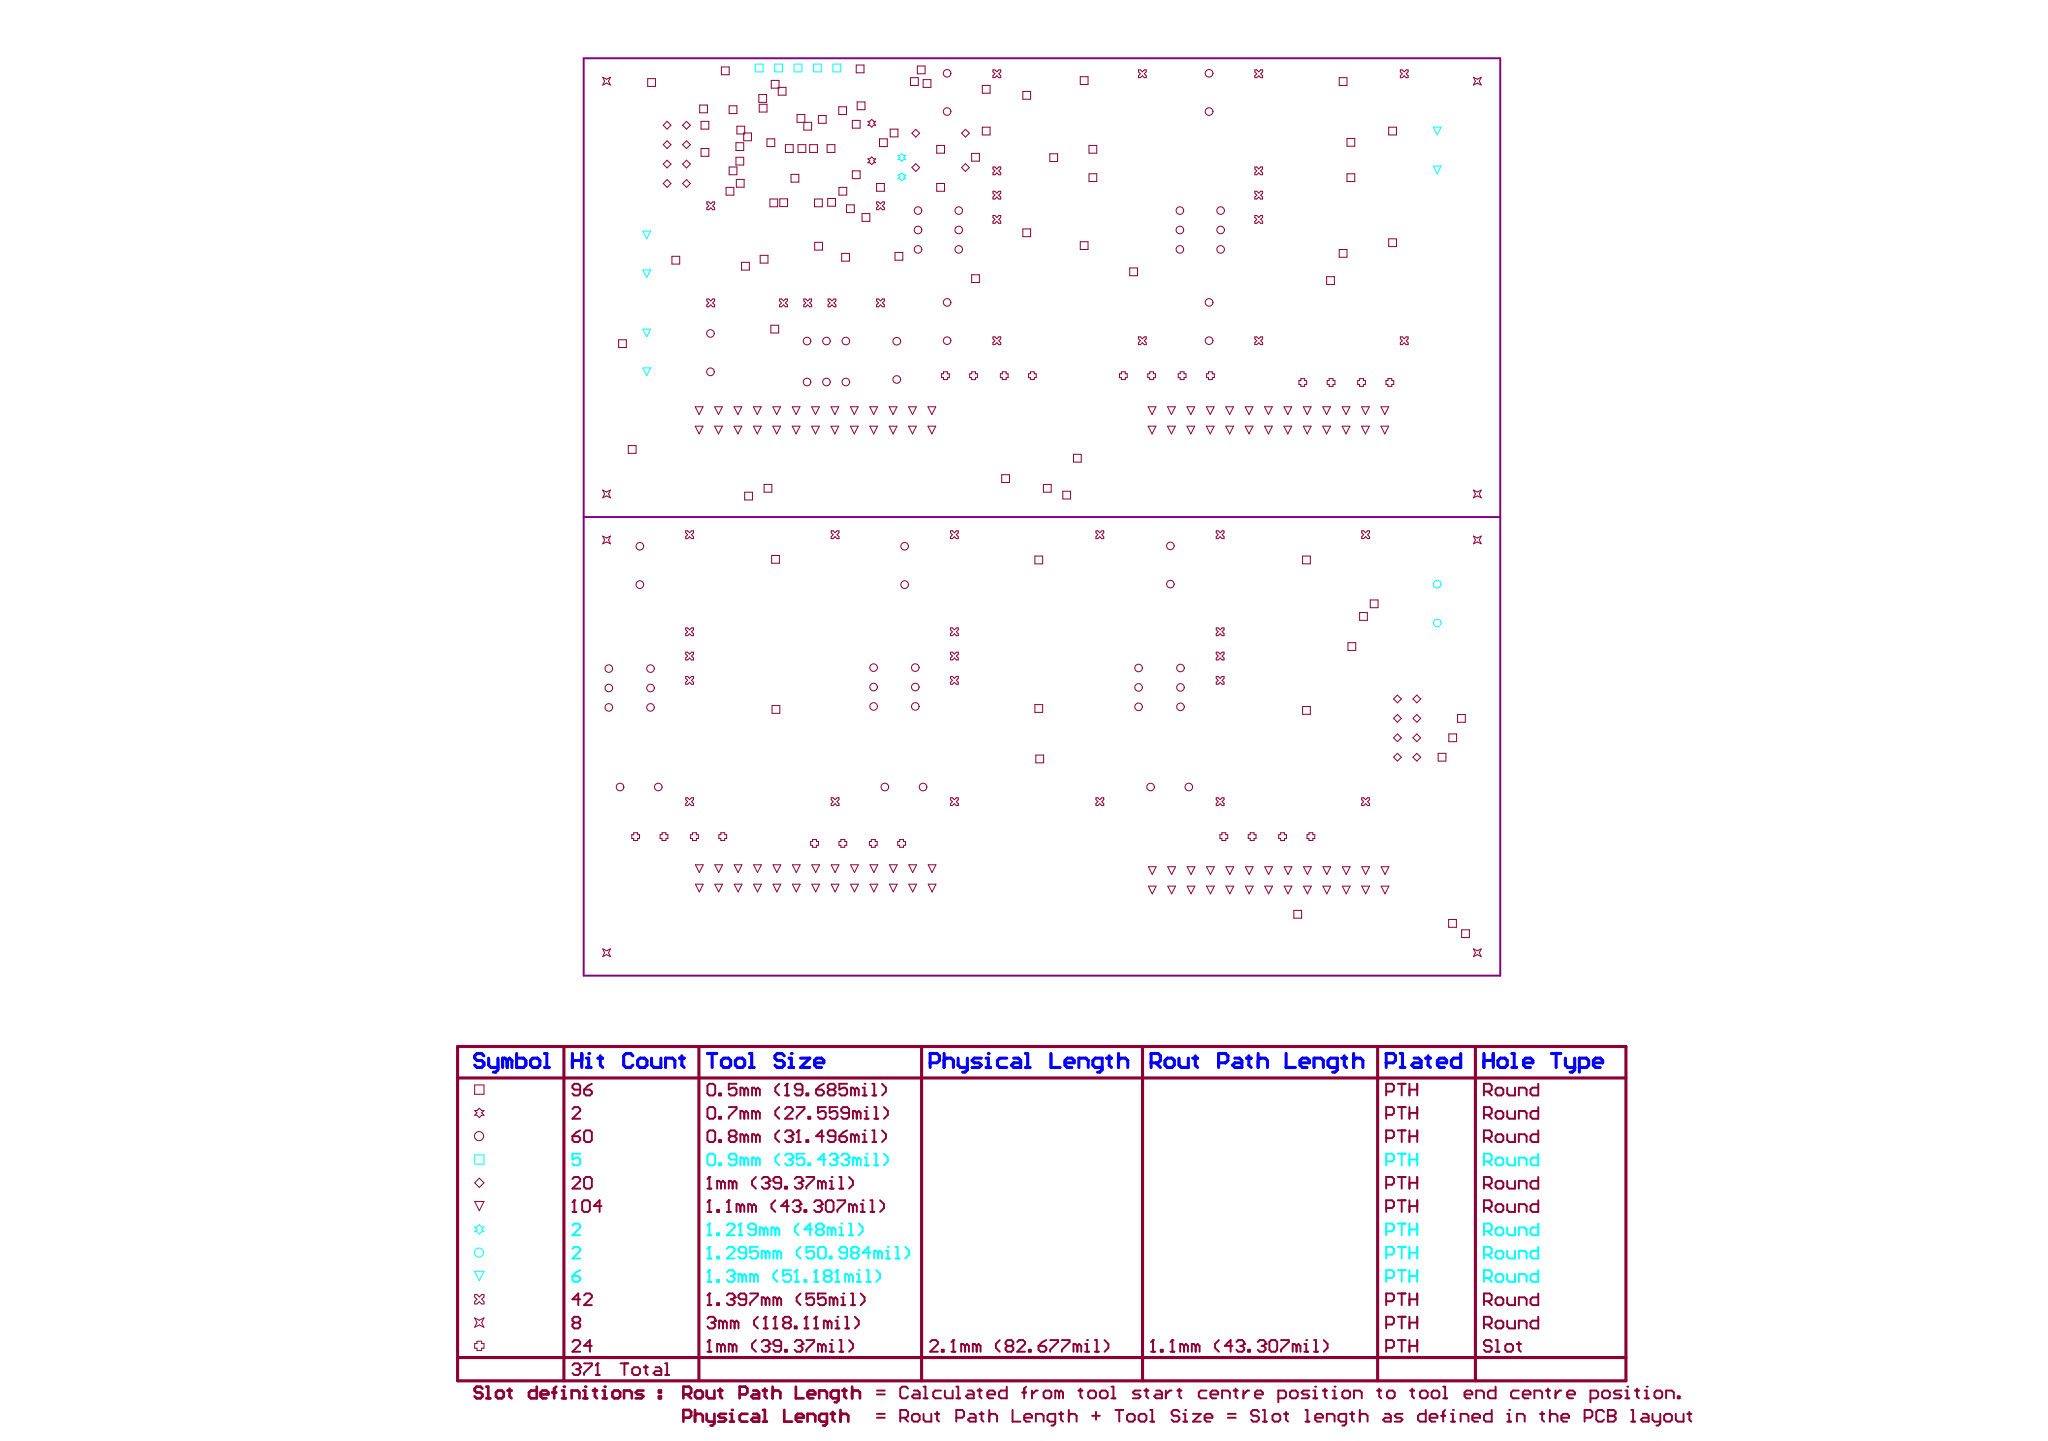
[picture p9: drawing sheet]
<svg xmlns="http://www.w3.org/2000/svg" width="289mm" height="203mm" viewBox="0 0 289 203" stroke-linecap="round" stroke-linejoin="round" font-family="sans-serif">
<g fill="none" stroke="#8d0034" stroke-width=".14">
<path d="M85 10.9l.6 .3 .5-.3-.3 .5 .3 .6-.5-.3-.6 .3 .3-.6zM91.4 11.1h1.1v1.1h-1.1zM94.1 19.9l.6 .5-.6 .5-.5-.5zM94.1 17.1l.6 .6-.6 .5-.5-.5zM96.8 19.9l.6 .5-.6 .5-.5-.5zM96.8 17.1l.6 .6-.6 .5-.5-.5zM98.7 14.8h1.1v1.1h-1.1zM98.9 17.1h1.1v1.1h-1.1zM101.8 9.4h1.1v1.1h-1.1zM102.9 14.9h1.1v1.1h-1.1zM104 17.8h1.1v1.1h-1.1zM104.9 18.8h1.1v1.1h-1.1z"/>
<path d="M107.1 13.3h1.1v1.1h-1.1zM107.1 14.7h1.1v1.1h-1.1zM108.2 19.6h1.1v1.1h-1.1zM108.8 11.3h1.1v1.1h-1.1zM109.8 12.3h1.1v1.1h-1.1zM113.4 17.3v1h1.1v-1h-2.1v-1.1h1.1v1.1M115.5 16.3h1.1v1.1h-1.1zM118.3 15.1h1.1v1.1h-1.1zM120.2 17h1.1v1.1h-1.1zM120.8 9.2h1.1v1.1h-1.1zM120.9 14.4h1.1v1.1h-1.1zM122.4 17.1h.3l.3-.3 .3 .3h.2l-.2 .3 .2 .3h-.2l-.3 .2-.3-.2h-.3l.3-.3z"/>
<path d="M124.1 19.6h1.1v1.1h-1.1zM125.6 18.2h1.1v1.1h-1.1zM128.5 11h1.1v1h-1.1zM129.2 18.2l.5 .6-.5 .5-.6-.5zM129.4 9.3h1.1v1.1h-1.1zM130.2 11.2h1.1v1.1h-1.1zM136.2 18.2l.5 .6-.5 .5-.5-.5zM138.6 12h1.1v1.1h-1.1zM138.6 17.9h1.1v1.1h-1.1zM140.1 9.9h.3l.2 .2 .3-.2h.3v.2l-.3 .3 .3 .3v.3h-.3l-.3-.3-.2 .3h-.3v-.3l.3-.3-.3-.3zM144.3 12.9h1.1v1.1h-1.1zM152.4 10.8h1.1v1.1h-1.1z"/>
<path d="M160.6 9.9h.3l.3 .2 .2-.2h.3v.2l-.3 .3 .3 .3v.3h-.3l-.2-.3-.3 .3h-.3v-.3l.3-.3-.3-.3zM177 9.9h.3l.3 .2 .3-.2h.2v.2l-.2 .3 .2 .3v.3h-.2l-.3-.3-.3 .3h-.3v-.3l.3-.3-.3-.3zM188.9 11h1.1v1h-1.1zM190 19.5h1.1v1.1h-1.1zM195.9 17.9h1.1v1.1h-1.1zM197.6 9.9h.2l.3 .2 .3-.2h.2v.2l-.2 .3 .2 .3v.3h-.2l-.3-.3-.3 .3h-.2v-.3l.2-.3-.2-.3zM207.9 10.9l.5 .3 .6-.3-.3 .5 .3 .6-.6-.3-.5 .3 .2-.6zM94.1 25.3l.6 .6-.6 .5-.5-.5zM94.1 22.6l.6 .5-.6 .6-.5-.6zM94.8 36.1h1.1v1.1h-1.1zM96.8 22.6l.6 .5-.6 .6-.5-.6zM96.8 25.3l.6 .6-.6 .5-.5-.5z"/>
<path d="M98.9 20.9h1.1v1.1h-1.1zM99.7 28.5h.3l.3 .2 .2-.2h.3v.2l-.3 .3 .3 .3v.3h-.3l-.2-.3-.3 .3h-.3v-.3l.3-.3-.3-.3zM102.4 26.4h1.1v1.1h-1.1zM102.9 23.5h1.1v1.1h-1.1zM103.8 20.1h1.1v1.1h-1.1zM103.8 22.2h1.1v1.1h-1.1zM103.9 25.3h1.1v1.1h-1.1zM104.6 37h1.1v1.1h-1.1zM107.2 36h1.1v1.1h-1.1zM108.6 28.1h1.1v1.1h-1.1zM110 28h1.1v1.1h-1.1zM110.8 20.4h1.1v1.1h-1.1z"/>
<path d="M111.6 24.6h1.1v1.1h-1.1zM112.6 20.4h1.1v1.1h-1.1zM114.2 20.4h1.1v1.1h-1.1zM114.9 28.1h1.1v1.1h-1.1zM114.9 34.2h1.1v1.1h-1.1zM116.7 20.4h1.1v1.1h-1.1zM116.8 28h1.1v1.1h-1.1zM118.4 26.4h1.1v1.1h-1.1zM118.7 35.7h1.1v1.1h-1.1zM119.4 28.9h1.1v1.1h-1.1zM120.2 24.1h1.1v1.1h-1.1zM121.6 30.1h1.1v1.1h-1.1z"/>
<path d="M122.4 22.4h.3l.3-.3 .3 .3h.2l-.2 .3 .2 .2h-.2l-.3 .3-.3-.3h-.3l.3-.2zM123.7 25.9h1.1v1.1h-1.1zM123.7 28.5h.2l.3 .2 .3-.2h.3v.2l-.3 .3 .3 .3v.3h-.3l-.3-.3-.3 .3h-.2v-.3l.2-.3-.2-.3zM126.3 35.6h1.1v1.1h-1.1zM129.2 23.1l.5 .5-.5 .6-.6-.6zM132.2 20.5h1v1.1h-1zM132.2 25.9h1v1.1h-1zM136.2 23.1l.5 .5-.5 .6-.5-.6zM137.1 21.6h1.1v1.1h-1.1zM137.1 38.7h1.1v1.1h-1.1zM140.1 27h.3l.2 .2 .3-.2h.3v.2l-.3 .3 .3 .3v.3h-.3l-.3-.3-.2 .3h-.3v-.3l.3-.3-.3-.3zM140.1 23.5h.3l.2 .3 .3-.3h.3v.3l-.3 .3 .3 .3v.2h-.3l-.3-.2-.2 .2h-.3v-.2l.3-.3-.3-.3z"/>
<path d="M140.1 30.4h.3l.2 .3 .3-.3h.3v.3l-.3 .2 .3 .3v.3h-.3l-.3-.3-.2 .3h-.3v-.3l.3-.3-.3-.2zM144.3 32.3h1.1v1.1h-1.1zM148.1 21.7h1.1v1.1h-1.1zM152.4 34.1h1.1v1.1h-1.1zM153.6 20.5h1.1v1.1h-1.1zM153.6 24.5h1.1v1.1h-1.1zM159.4 37.8h1.1v1.1h-1.1zM177 27h.3l.3 .2 .3-.2h.2v.2l-.2 .3 .2 .3v.3h-.2l-.3-.3-.3 .3h-.3v-.3l.3-.3-.3-.3zM177 23.5h.3l.3 .3 .3-.3h.2v.3l-.2 .3 .2 .3v.2h-.2l-.3-.2-.3 .2h-.3v-.2l.3-.3-.3-.3zM177 30.4h.3l.3 .3 .3-.3h.2v.3l-.2 .2 .2 .3v.3h-.2l-.3-.3-.3 .3h-.3v-.3l.3-.3-.3-.2zM187.2 39h1.1v1.1h-1.1zM188.9 35.2h1.1v1.1h-1.1z"/>
<path d="M190 24.5h1.1v1.1h-1.1zM195.9 33.7h1.1v1.1h-1.1zM87.3 47.9h1.1v1.1h-1.1zM98.1 57.4h1.1l-.6 1.1zM99.7 42.2h.3l.3 .2 .2-.2h.3v.2l-.3 .3 .3 .3v.3h-.3l-.2-.3-.3 .3h-.3v-.3l.3-.3-.3-.3zM100.8 57.4h1.1l-.5 1.1zM103.6 57.4h1l-.5 1.1zM106.3 57.4h1.1l-.6 1.1zM108.8 45.9h1v1.1h-1zM109 57.4h1.1l-.5 1.1zM110 42.2h.3l.2 .2 .3-.2h.3v.2l-.3 .3 .3 .3v.3h-.3l-.3-.3-.2 .3h-.3v-.3l.3-.3-.3-.3zM111.8 57.4h1.1l-.6 1.1z"/>
<path d="M113.4 42.2h.3l.3 .2 .2-.2h.3v.2l-.3 .3 .3 .3v.3h-.3l-.2-.3-.3 .3h-.3v-.3l.3-.3-.3-.3zM114.5 57.4h1.1l-.6 1.1zM116.8 42.2h.3l.3 .2 .2-.2h.3v.2l-.3 .3 .3 .3v.3h-.3l-.2-.3-.3 .3h-.3v-.3l.3-.3-.3-.3zM117.2 57.4h1.1l-.5 1.1zM120 57.4h1.1l-.6 1.1zM122.7 57.4h1.1l-.5 1.1zM123.7 42.2h.2l.3 .2 .3-.2h.3v.2l-.3 .3 .3 .3v.3h-.3l-.3-.3-.3 .3h-.2v-.3l.2-.3-.2-.3zM125.4 57.4h1.1l-.5 1.1zM128.2 57.4h1.1l-.6 1.1zM130.9 57.4h1.1l-.5 1.1zM133.1 52.4h.6v.3h.2v.6h-.2v.2h-.6v-.2h-.3v-.6h.3zM137.1 52.4h.5v.3h.3v.6h-.3v.2h-.5v-.2h-.3v-.6h.3z"/>
<path d="M140.1 47.5h.3l.2 .3 .3-.3h.3v.3l-.3 .3 .3 .2v.3h-.3l-.3-.3-.2 .3h-.3v-.3l.3-.2-.3-.3zM141.4 52.4h.5v.3h.3v.6h-.3v.2h-.5v-.2h-.3v-.6h.3zM145.4 52.4h.5v.3h.3v.6h-.3v.2h-.5v-.2h-.3v-.6h.3zM158.2 52.4h.6v.3h.2v.6h-.2v.2h-.6v-.2h-.3v-.6h.3zM160.6 47.5h.3l.3 .3 .2-.3h.3v.3l-.3 .3 .3 .2v.3h-.3l-.2-.3-.3 .3h-.3v-.3l.3-.2-.3-.3zM162 57.4h1.1l-.6 1.1zM162.2 52.4h.5v.3h.3v.6h-.3v.2h-.5v-.2h-.3v-.6h.3zM164.7 57.4h1.1l-.5 1.1zM166.5 52.4h.5v.3h.3v.6h-.3v.2h-.5v-.2h-.3v-.6h.3zM167.5 57.4h1l-.5 1.1zM170.2 57.4h1.1l-.6 1.1zM170.5 52.4h.5v.3h.3v.6h-.3v.2h-.5v-.2h-.3v-.6h.3z"/>
<path d="M172.9 57.4h1.1l-.5 1.1zM175.7 57.4h1.1l-.6 1.1zM177 47.5h.3l.3 .3 .3-.3h.2v.3l-.2 .3 .2 .2v.3h-.2l-.3-.3-.3 .3h-.3v-.3l.3-.2-.3-.3zM178.4 57.4h1.1l-.6 1.1zM181.1 57.4h1.1l-.5 1.1zM183.5 53.4h.6v.3h.2v.5h-.2v.3h-.6v-.3h-.3v-.5h.3zM183.9 57.4h1.1l-.6 1.1zM186.6 57.4h1.1l-.5 1.1zM187.5 53.4h.6v.3h.2v.5h-.2v.3h-.6v-.3h-.3v-.5h.3zM189.3 57.4h1.1l-.5 1.1zM191.8 53.4h.6v.3h.2v.5h-.2v.3h-.6v-.3h-.3v-.5h.3zM192.1 57.4h1.1l-.6 1.1z"/>
<path d="M194.8 57.4h1.1l-.5 1.1zM195.8 53.4h.6v.3h.2v.5h-.2v.3h-.6v-.3h-.3v-.5h.3zM197.6 47.5h.2l.3 .3 .3-.3h.2v.3l-.2 .3 .2 .2v.3h-.2l-.3-.3-.3 .3h-.2v-.3l.2-.2-.2-.3zM85 75.6l.6 .3 .5-.3-.3 .5 .3 .6-.5-.3-.6 .3 .3-.6zM85 69.1l.6 .3 .5-.3-.3 .6 .3 .5-.5-.3-.6 .3 .3-.5zM88.6 62.8h1.1v1.1h-1.1zM96.7 74.9h.3l.3 .2 .3-.2h.2v.2l-.2 .3 .2 .3v.2h-.2l-.3-.2-.3 .2h-.3v-.2l.3-.3-.3-.3zM98.1 60.1h1.1l-.6 1.1zM100.8 60.1h1.1l-.5 1.1zM103.6 60.1h1l-.5 1.1zM105.1 69.4h1.1v1.1h-1.1zM106.3 60.1h1.1l-.6 1.1z"/>
<path d="M107.8 68.3h1.1v1.1h-1.1zM108.9 78.3h1.1v1.1h-1.1zM109 60.1h1.1l-.5 1.1zM111.8 60.1h1.1l-.6 1.1zM114.5 60.1h1.1l-.6 1.1zM117.2 60.1h1.1l-.5 1.1zM117.3 74.9h.2l.3 .2 .3-.2h.3v.2l-.3 .3 .3 .3v.2h-.3l-.3-.2-.3 .2h-.2v-.2l.2-.3-.2-.3zM120 60.1h1.1l-.6 1.1zM122.7 60.1h1.1l-.5 1.1zM125.4 60.1h1.1l-.5 1.1zM128.2 60.1h1.1l-.6 1.1zM130.9 60.1h1.1l-.5 1.1z"/>
<path d="M134.1 74.9h.3l.2 .2 .3-.2h.3v.2l-.3 .3 .3 .3v.2h-.3l-.3-.2-.2 .2h-.3v-.2l.3-.3-.3-.3zM141.3 66.9h1.1v1.1h-1.1zM146 78.4h1.1v1.1h-1.1zM147.2 68.3h1.1v1.1h-1.1zM149.9 69.3h1.1v1.1h-1.1zM151.4 64.1h1.1v1.1h-1.1zM154.6 74.9h.3l.3 .2 .2-.2h.3v.2l-.3 .3 .3 .3v.2h-.3l-.2-.2-.3 .2h-.3v-.2l.3-.3-.3-.3zM162 60.1h1.1l-.6 1.1zM164.7 60.1h1.1l-.5 1.1zM167.5 60.1h1l-.5 1.1zM170.2 60.1h1.1l-.6 1.1zM171.6 74.9h.3l.2 .2 .3-.2h.3v.2l-.3 .3 .3 .3v.2h-.3l-.3-.2-.2 .2h-.3v-.2l.3-.3-.3-.3z"/>
<path d="M172.9 60.1h1.1l-.5 1.1zM175.7 60.1h1.1l-.6 1.1zM178.4 60.1h1.1l-.6 1.1zM181.1 60.1h1.1l-.5 1.1zM183.8 78.4h1.1v1.1h-1.1zM183.9 60.1h1.1l-.6 1.1zM186.6 60.1h1.1l-.5 1.1zM189.3 60.1h1.1l-.5 1.1zM192.1 60.1h1.1l-.6 1.1zM192.1 74.9h.3l.3 .2 .2-.2h.3v.2l-.3 .3 .3 .3v.2h-.3l-.2-.2-.3 .2h-.3v-.2l.3-.3-.3-.3zM194.8 60.1h1.1l-.5 1.1zM207.9 75.6l.5 .3 .6-.3-.3 .5 .3 .6-.6-.3-.5 .3 .2-.6z"/>
<path d="M207.9 69.1l.5 .3 .6-.3-.3 .6 .3 .5-.6-.3-.5 .3 .2-.5zM96.7 88.5h.3l.3 .3 .3-.3h.2v.3l-.2 .3 .2 .3v.2h-.2l-.3-.2-.3 .2h-.3v-.2l.3-.3-.3-.3zM96.7 92h.3l.3 .2 .3-.2h.2v.2l-.2 .3 .2 .3v.3h-.2l-.3-.3-.3 .3h-.3v-.3l.3-.3-.3-.3zM96.7 95.4h.3l.3 .3 .3-.3h.2v.3l-.2 .2 .2 .3v.3h-.2l-.3-.3-.3 .3h-.3v-.3l.3-.3-.3-.2zM108.9 99.5h1.1v1.1h-1.1zM134.1 88.5h.3l.2 .3 .3-.3h.3v.3l-.3 .3 .3 .3v.2h-.3l-.3-.2-.2 .2h-.3v-.2l.3-.3-.3-.3zM134.1 92h.3l.2 .2 .3-.2h.3v.2l-.3 .3 .3 .3v.3h-.3l-.3-.3-.2 .3h-.3v-.3l.3-.3-.3-.3zM134.1 95.4h.3l.2 .3 .3-.3h.3v.3l-.3 .2 .3 .3v.3h-.3l-.3-.3-.2 .3h-.3v-.3l.3-.3-.3-.2zM146 99.4h1.1v1.1h-1.1zM171.6 88.5h.3l.2 .3 .3-.3h.3v.3l-.3 .3 .3 .3v.2h-.3l-.3-.2-.2 .2h-.3v-.2l.3-.3-.3-.3zM171.6 92h.3l.2 .2 .3-.2h.3v.2l-.3 .3 .3 .3v.3h-.3l-.3-.3-.2 .3h-.3v-.3l.3-.3-.3-.3zM171.6 95.4h.3l.2 .3 .3-.3h.3v.3l-.3 .2 .3 .3v.3h-.3l-.3-.3-.2 .3h-.3v-.3l.3-.3-.3-.2z"/>
<path d="M183.8 99.6h1.1v1.1h-1.1zM190.2 90.6h1.1v1.1h-1.1zM191.8 86.4h1.1v1.1h-1.1zM193.3 84.6h1.1v1.1h-1.1zM197.1 98l.6 .6-.6 .5-.5-.5zM199.9 98l.5 .6-.5 .5-.6-.5zM89.4 117.4h.6v.3h.2v.5h-.2v.3h-.6v-.3h-.3v-.5h.3zM93.4 117.4h.5v.3h.3v.5h-.3v.3h-.5v-.3h-.3v-.5h.3zM96.7 112.5h.3l.3 .3 .3-.3h.2v.3l-.2 .2 .2 .3v.3h-.2l-.3-.3-.3 .3h-.3v-.3l.3-.3-.3-.2zM97.7 117.4h.5v.3h.3v.5h-.3v.3h-.5v-.3h-.3v-.5h.3zM101.7 117.4h.5v.3h.3v.5h-.3v.3h-.5v-.3h-.3v-.5h.3zM114.6 118.4h.6v.3h.3v.5h-.3v.3h-.6v-.3h-.2v-.5h.2z"/>
<path d="M117.3 112.5h.2l.3 .3 .3-.3h.3v.3l-.3 .2 .3 .3v.3h-.3l-.3-.3-.3 .3h-.2v-.3l.2-.3-.2-.2zM118.6 118.4h.6v.3h.3v.5h-.3v.3h-.6v-.3h-.2v-.5h.2zM122.9 118.4h.6v.3h.2v.5h-.2v.3h-.6v-.3h-.2v-.5h.2zM126.9 118.4h.6v.3h.2v.5h-.2v.3h-.6v-.3h-.3v-.5h.3zM134.1 112.5h.3l.2 .3 .3-.3h.3v.3l-.3 .2 .3 .3v.3h-.3l-.3-.3-.2 .3h-.3v-.3l.3-.3-.3-.2zM146.1 106.5h1.1v1.1h-1.1zM154.6 112.5h.3l.3 .3 .2-.3h.3v.3l-.3 .2 .3 .3v.3h-.3l-.2-.3-.3 .3h-.3v-.3l.3-.3-.3-.2zM171.6 112.5h.3l.2 .3 .3-.3h.3v.3l-.3 .2 .3 .3v.3h-.3l-.3-.3-.2 .3h-.3v-.3l.3-.3-.3-.2zM172.4 117.4h.5v.3h.3v.5h-.3v.3h-.5v-.3h-.3v-.5h.3zM176.4 117.4h.5v.3h.3v.5h-.3v.3h-.5v-.3h-.3v-.5h.3zM180.7 117.4h.5v.3h.3v.5h-.3v.3h-.5v-.3h-.3v-.5h.3zM184.7 117.4h.5v.3h.3v.5h-.3v.3h-.5v-.3h-.3v-.5h.3z"/>
<path d="M192.1 112.5h.3l.3 .3 .2-.3h.3v.3l-.3 .2 .3 .3v.3h-.3l-.2-.3-.3 .3h-.3v-.3l.3-.3-.3-.2zM197.1 103.5l.6 .5-.6 .6-.5-.6zM197.1 100.8l.6 .5-.6 .5-.5-.5zM197.1 106.2l.6 .6-.6 .5-.5-.5zM199.9 106.2l.5 .6-.5 .5-.6-.5zM199.9 100.8l.5 .5-.5 .5-.6-.5zM199.9 103.5l.5 .5-.5 .6-.6-.6zM202.9 106.2h1.1v1.1h-1.1zM204.4 103.5h1.1v1.1h-1.1zM205.6 100.8h1.1v1h-1.1zM85 133.8l.6 .3 .5-.3-.3 .5 .3 .6-.5-.3-.6 .3 .3-.6zM98.1 121.9h1.1l-.5 1.1z"/>
<path d="M98.1 124.7h1.1l-.5 1.1zM100.8 121.9h1.1l-.5 1.1zM100.8 124.7h1.1l-.5 1.1zM103.6 121.9h1.1l-.6 1.1zM103.6 124.7h1.1l-.6 1.1zM106.3 121.9h1.1l-.5 1.1zM106.3 124.7h1.1l-.5 1.1zM109.1 121.9h1l-.5 1.1zM109.1 124.7h1l-.5 1.1zM111.8 121.9h1.1l-.6 1.1zM111.8 124.7h1.1l-.6 1.1zM114.5 121.9h1.1l-.5 1.1z"/>
<path d="M114.5 124.7h1.1l-.5 1.1zM117.3 121.9h1.1l-.6 1.1zM117.3 124.7h1.1l-.6 1.1zM120 121.9h1.1l-.6 1.1zM120 124.7h1.1l-.6 1.1zM122.7 121.9h1.1l-.5 1.1zM122.7 124.7h1.1l-.5 1.1zM125.5 121.9h1.1l-.6 1.1zM125.5 124.7h1.1l-.6 1.1zM128.2 121.9h1.1l-.5 1.1zM128.2 124.7h1.1l-.5 1.1zM130.9 121.9h1.1l-.5 1.1z"/>
<path d="M130.9 124.7h1.1l-.5 1.1zM162 125h1.1l-.5 1.1zM162 122.2h1.1l-.5 1.1zM164.7 125h1.1l-.5 1.1zM164.7 122.2h1.1l-.5 1.1zM167.5 125h1.1l-.6 1.1zM167.5 122.2h1.1l-.6 1.1zM170.2 125h1.1l-.5 1.1zM170.2 122.2h1.1l-.5 1.1zM173 125h1l-.5 1.1zM173 122.2h1l-.5 1.1zM175.7 125h1.1l-.6 1.1z"/>
<path d="M175.7 122.2h1.1l-.6 1.1zM178.4 125h1.1l-.5 1.1zM178.4 122.2h1.1l-.5 1.1zM181.2 125h1.1l-.6 1.1zM181.2 122.2h1.1l-.6 1.1zM182.5 128.4h1.1v1.1h-1.1zM183.9 125h1.1l-.6 1.1zM183.9 122.2h1.1l-.6 1.1zM186.6 125h1.1l-.5 1.1zM186.6 122.2h1.1l-.5 1.1zM189.4 125h1.1l-.6 1.1zM189.4 122.2h1.1l-.6 1.1z"/>
<path d="M192.1 125h1.1l-.5 1.1zM192.1 122.2h1.1l-.5 1.1zM194.8 125h1.1l-.5 1.1zM194.8 122.2h1.1l-.5 1.1zM204.4 129.7h1.1v1.1h-1.1zM206.2 131.1h1.1v1.1h-1.1zM207.9 133.8l.5 .3 .6-.3-.3 .5 .3 .6-.6-.3-.5 .3 .2-.6z"/>
<circle cx="133.6" cy="15.7" r=".53"/>
<circle cx="133.6" cy="10.3" r=".53"/>
<circle cx="170.6" cy="15.7" r=".54"/>
<circle cx="170.6" cy="10.3" r=".54"/>
<circle cx="129.5" cy="29.7" r=".53"/>
<circle cx="129.5" cy="32.4" r=".53"/>
<circle cx="129.5" cy="35.2" r=".53"/>
<circle cx="135.3" cy="29.7" r=".53"/>
<circle cx="135.3" cy="32.4" r=".53"/>
<circle cx="135.3" cy="35.2" r=".53"/>
<circle cx="166.5" cy="29.7" r=".53"/>
<circle cx="166.5" cy="32.4" r=".53"/>
<circle cx="166.5" cy="35.2" r=".53"/>
<circle cx="172.2" cy="29.7" r=".53"/>
<circle cx="172.2" cy="32.4" r=".53"/>
<circle cx="172.2" cy="35.2" r=".53"/>
<circle cx="100.2" cy="52.4" r=".54"/>
<circle cx="100.2" cy="47" r=".53"/>
<circle cx="113.9" cy="53.9" r=".53"/>
<circle cx="113.9" cy="48.1" r=".53"/>
<circle cx="116.6" cy="53.9" r=".53"/>
<circle cx="116.6" cy="48.1" r=".53"/>
<circle cx="119.3" cy="53.9" r=".53"/>
<circle cx="119.3" cy="48.1" r=".53"/>
<circle cx="126.5" cy="53.5" r=".54"/>
<circle cx="126.5" cy="48.1" r=".54"/>
<circle cx="133.6" cy="48" r=".53"/>
<circle cx="133.6" cy="42.6" r=".53"/>
<circle cx="170.6" cy="48" r=".54"/>
<circle cx="170.6" cy="42.6" r=".54"/>
<circle cx="90.3" cy="77" r=".53"/>
<circle cx="127.6" cy="77" r=".53"/>
<circle cx="165.1" cy="77" r=".53"/>
<circle cx="85.9" cy="99.8" r=".53"/>
<circle cx="85.9" cy="94.3" r=".53"/>
<circle cx="85.9" cy="97" r=".53"/>
<circle cx="90.3" cy="82.4" r=".54"/>
<circle cx="91.8" cy="99.8" r=".53"/>
<circle cx="91.8" cy="94.3" r=".53"/>
<circle cx="91.8" cy="97" r=".53"/>
<circle cx="123.2" cy="99.6" r=".53"/>
<circle cx="123.2" cy="94.1" r=".53"/>
<circle cx="123.2" cy="96.9" r=".53"/>
<circle cx="127.6" cy="82.4" r=".54"/>
<circle cx="129.1" cy="99.6" r=".53"/>
<circle cx="129.1" cy="96.9" r=".53"/>
<circle cx="129.1" cy="94.1" r=".53"/>
<circle cx="160.6" cy="94.2" r=".53"/>
<circle cx="160.6" cy="99.7" r=".53"/>
<circle cx="160.6" cy="96.9" r=".53"/>
<circle cx="165.1" cy="82.4" r=".53"/>
<circle cx="166.5" cy="94.2" r=".53"/>
<circle cx="166.5" cy="99.7" r=".53"/>
<circle cx="166.5" cy="96.9" r=".53"/>
<circle cx="87.5" cy="111" r=".53"/>
<circle cx="92.9" cy="111" r=".53"/>
<circle cx="124.8" cy="111" r=".53"/>
<circle cx="130.2" cy="111" r=".53"/>
<circle cx="162.3" cy="111" r=".53"/>
<circle cx="167.7" cy="111" r=".53"/>
</g>
<g fill="none" stroke="#0ff" stroke-width=".14">
<path d="M106.6 9h1.1v1.1h-1.1zM109.3 9h1.1v1.1h-1.1zM112 9h1.1v1.1h-1.1zM114.8 9h1.1v1.1h-1.1zM117.5 9h1.1v1.1h-1.1zM202.2 17.9h1.1l-.5 1.1zM90.7 38.1h1.1l-.6 1.1zM90.7 32.6h1.1l-.6 1.1zM126.7 24.7h.3l.2-.3 .3 .3h.3l-.3 .2 .3 .3h-.3l-.3 .3-.2-.3h-.3l.3-.3zM126.7 21.9h.3l.2-.2 .3 .2h.3l-.3 .3 .3 .3h-.3l-.3 .3-.2-.3h-.3l.3-.3zM202.2 23.4h1.1l-.5 1.1zM90.7 46.4h1.1l-.6 1.1z"/>
<path d="M90.7 51.9h1.1l-.6 1.1z"/>
<circle cx="202.8" cy="82.4" r=".54"/>
<circle cx="202.8" cy="87.8" r=".54"/>
</g>
<g fill="none" stroke="#00f" stroke-width=".44">
<path d="M68.3 148.9l-.4-.3h-.6l-.3 .3v.3l.3 .3h.6l.4 .4v.3l-.4 .3h-.6l-.3-.3M68.9 149.2v1l.4 .3h.9M70.2 149.2v1.7l-.3 .3h-.3M71.6 149.5l.3-.3 .3 .3v1M71.6 149.5l-.4-.3h-.3v1.3M71.6 149.5v1M72.9 148.6v1.9h1l.3-.3v-.7l-.3-.3h-1M75.2 149.2h.6l.4 .3v.7l-.4 .3h-.6l-.4-.3v-.7zM76.8 148.6h.3v1.9M76.8 150.5h.7M80.8 149.5h1.3M80.8 148.6v1.9"/>
<path d="M82.1 148.6v1.9M82.7 150.5h.7M82.7 149.2h.4v1.3"/>
</g>
<circle cx="83.1" cy="148.6" r=".22" fill="#00f"/>
<g fill="none" stroke="#00f" stroke-width=".44">
<path d="M84.4 149.2h.6M84.7 148.9v1.3l.3 .3M89.3 148.9l-.3-.3h-.7l-.3 .3v1.3l.3 .3h.7l.3-.3M90.3 149.2h.6l.4 .3v.7l-.4 .3h-.6l-.3-.3v-.7zM91.9 149.2v1l.4 .3h.9v-1.3M93.9 150.5v-1.3h1l.3 .3v1M95.9 149.2h.6M96.2 148.9v1.3l.3 .3M99.8 148.6h1.3M100.5 148.6v1.9M102.1 149.2h.7l.3 .3v.7l-.3 .3h-.7l-.3-.3v-.7zM104.1 149.2h.6l.4 .3v.7l-.4 .3h-.6l-.4-.3v-.7z"/>
<path d="M105.7 148.6h.3v1.9M105.7 150.5h.7M110.6 148.9l-.3-.3h-.6l-.4 .3v.3l.4 .3h.6l.3 .4v.3l-.3 .3h-.6l-.4-.3M111.3 149.2h.3v1.3M111.3 150.5h.7"/>
</g>
<circle cx="111.6" cy="148.6" r=".22" fill="#00f"/>
<path d="M112.9 149.2h1.4l-1.4 1.3h1.4M114.9 149.9h1.3v-.4l-.3-.3h-.7l-.3 .3v.7l.3 .3h.7M131.2 149.9h1l.3-.4v-.6l-.3-.3h-1v1.9M133.2 149.5l.3-.3h.7l.3 .3v1M133.2 148.6v1.9M135.2 149.2v1l.3 .3h1M136.5 149.2v1.7l-.4 .3h-.3M138.4 149.2h-.9l-.4 .3 .4 .4h.6l.3 .3-.3 .3h-1M139.1 149.2h.3v1.3M139.1 150.5h.7" fill="none" stroke="#00f" stroke-width=".44"/>
<circle cx="139.4" cy="148.6" r=".22" fill="#00f"/>
<g fill="none" stroke="#00f" stroke-width=".44">
<path d="M142 149.2h-1l-.3 .3v.7l.3 .3h1M143 149.2h.7l.3 .3v1h-1l-.3-.3 .3-.3h1M144.7 150.5h.6M144.7 148.6h.3v1.9M148.3 148.6v1.9h1.3M150.2 149.9h1.4v-.4l-.4-.3h-.6l-.4 .3v.7l.4 .3h.6M152.2 150.5v-1.3h1l.3 .3v1M155.5 150.5h-1l-.3-.3v-.7l.3-.3h1v1.7l-.3 .3h-.4M156.2 149.2h.6M156.5 148.9v1.3l.3 .3M157.8 149.5l.3-.3h.7l.3 .3v1M157.8 148.6v1.9"/>
<path d="M162.4 149.9h1l.3-.4v-.6l-.3-.3h-1v1.9M163 149.9l.7 .6M164.7 149.2h.6l.4 .3v.7l-.4 .3h-.6l-.3-.3v-.7zM166.3 149.2v1l.4 .3h.9v-1.3M168.3 149.2h.7M168.6 148.9v1.3l.4 .3M171.9 149.9h1l.3-.4v-.6l-.3-.3h-1v1.9M174.2 149.2h.7l.3 .3v1h-1l-.3-.3 .3-.3h1M175.9 149.2h.6M176.2 148.9v1.3l.3 .3M177.5 149.5l.3-.3h.7l.3 .3v1M177.5 148.6v1.9"/>
<path d="M181.4 148.6v1.9h1.3M183.4 149.9h1.3v-.4l-.3-.3h-.7l-.3 .3v.7l.3 .3h.7M185.4 150.5v-1.3h1l.3 .3v1M188.7 150.5h-1l-.4-.3v-.7l.4-.3h1v1.7l-.4 .3h-.3M189.3 149.2h.7M189.6 148.9v1.3l.4 .3M191 149.5l.3-.3h.6l.4 .3v1M191 148.6v1.9M195.6 149.9h.9l.4-.4v-.6l-.4-.3h-.9v1.9M197.5 150.5h.7M197.5 148.6h.4v1.9M199.5 149.2h.7l.3 .3v1h-1l-.3-.3 .3-.3h1"/>
<path d="M201.1 149.2h.7M201.5 148.9v1.3l.3 .3M202.8 149.9h1.3v-.4l-.3-.3h-.7l-.3 .3v.7l.3 .3h.7M206.1 148.6v1.9h-1l-.3-.3v-.7l.3-.3h1M209.3 148.6v1.9M209.3 149.5h1.4M210.7 148.6v1.9M211.6 149.2h.7l.3 .3v.7l-.3 .3h-.7l-.3-.3v-.7zM213.3 150.5h.6M213.3 148.6h.3v1.9M214.9 149.9h1.3v-.4l-.3-.3h-.6l-.4 .3v.7l.4 .3h.6M218.9 148.6h1.3"/>
<path d="M219.5 148.6v1.9M220.8 149.2v1l.4 .3h1M222.2 149.2v1.7l-.4 .3h-.3M222.8 150.5h1l.3-.3v-.7l-.3-.3h-1v2M224.8 149.9h1.3v-.4l-.3-.3h-.7l-.3 .3v.7l.3 .3h.7"/>
</g>
<path d="M64.6 147.6h164.8v47.1h-164.8zM64.6 152h164.8M79.6 147.6v47.1M98.6 147.6v47.1M130 147.6v47.1M161.2 147.6v47.1M194.4 147.6v47.1M208.1 147.6v47.1M64.6 191.4h164.8" fill="none" stroke="#8d0034" stroke-width=".44"/>
<g fill="none" stroke="#8d0034" stroke-width=".14">
<path d="M67 153h1.3v1.3h-1.3zM67 156.6h.3l.3-.3 .3 .3h.4l-.4 .3 .4 .4h-.4l-.3 .3-.3-.3h-.3l.3-.4zM67 169.4h1.3l-.7 1.3zM67.6 166.1l.7 .7-.7 .6-.6-.6zM67 182.6h.3l.3 .3 .3-.3h.4v.3l-.4 .3 .4 .3v.4h-.4l-.3-.4-.3 .4h-.3v-.4l.3-.3-.3-.3zM67 185.8l.6 .4 .7-.4-.4 .7 .4 .7-.7-.4-.6 .4 .3-.7zM67.3 189.1h.6v.4h.4v.6h-.4v.3h-.6v-.3h-.3v-.6h.3z"/>
<circle cx="67.6" cy="160.2" r=".64"/>
</g>
<g fill="none" stroke="#8d0034" stroke-width=".27">
<path d="M80.8 156.4l.2-.3h.6l.3 .3v.3l-1.1 1.1h1.1M81.9 153.6h-.9l-.2-.2v-.3l.2-.3h.6l.3 .3v1.1l-.3 .3h-.6l-.2-.3M81.9 159.4l-.6 .3-.5 .5M82.4 153.6h.8l.3 .3v.3l-.3 .3h-.5l-.3-.3zM82.7 159.4h.5l.3 .3v1.1l-.3 .2h-.5l-.3-.2v-1.1zM83.5 152.8l-.6 .3-.5 .5M100.1 152.8h.5l.3 .3v1.1l-.3 .3h-.5l-.3-.3v-1.1zM100.1 156.1h.5l.3 .3v1.1l-.3 .3h-.5l-.3-.3v-1.1zM100.1 159.4h.5l.3 .3v1.1l-.3 .2h-.5l-.3-.2v-1.1zM101.4 154.2h.3v.3h-.3zM101.4 157.5h.3v.3h-.3zM102.8 156.1h1.1v.3l-1.1 1.1v.3"/>
<path d="M103.9 152.8h-1.1v.8l.6-.2h.2l.3 .2v.6l-.3 .3h-.5l-.3-.3M105 153.6l-.3-.2h-.2v1.1M105 156.9l-.3-.2h-.2v1.1M105 153.6v.9M105 156.9v.9M105 153.6l.3-.2 .3 .2v.9M105 156.9l.3-.2 .3 .2v.9M106.6 153.6l-.2-.2h-.3v1.1M106.6 156.9l-.2-.2h-.3v1.1M106.6 153.6v.9M106.6 156.9v.9M106.6 153.6l.3-.2 .3 .2v.9"/>
<path d="M106.6 156.9l.3-.2 .3 .2v.9M109.9 152.8l-.5 .6v.5l.5 .6M109.9 156.1l-.5 .6v.5l.5 .6M109.9 159.4l-.5 .5v.6l.5 .5M110.8 154.5h.5M110.8 159.7l.2-.3h.6l.2 .3v.2M110.8 156.4l.2-.3h.6l.2 .3v.3l-1 1.1h1M111 152.8h.1M111 152.8v1.7M111 152.8l-.2 .3M111.8 159.9h.1M111.8 159.9l-.2 .3"/>
<path d="M112.4 156.1h1.1v.3l-1.1 1.1v.3M112.7 159.4h.1M112.7 159.4l-.3 .3M112.7 159.4v1.6M113.2 153.6h-.8l-.3-.2v-.3l.3-.3h.5l.3 .3v1.1l-.3 .3h-.5l-.3-.3M113.8 154.2h.2v.3h-.2zM114 157.5h.3v.3h-.3zM115.1 153.6h.8l.3 .3v.3l-.3 .3h-.5l-.3-.3zM116.2 152.8l-.5 .3-.6 .5M116.5 156.1h-1.1v.8l.5-.2h.3l.3 .2v.6l-.3 .3h-.5l-.3-.3M117 153.6l-.2 .3v.3l.2 .3h.6l.3-.3v-.3l-.3-.3M117 153.6l-.2-.2v-.3l.2-.3h.6l.3 .3v.3l-.3 .2"/>
<path d="M117 153.6h.6M118.1 156.1h-1.1v.8l.6-.2h.3l.2 .2v.6l-.2 .3h-.6l-.3-.3M119.5 152.8h-1.1v.8l.6-.2h.2l.3 .2v.6l-.3 .3h-.5l-.3-.3M119.5 159.4l-.5 .3-.6 .5M119.8 156.9h-.8l-.3-.2v-.3l.3-.3h.5l.3 .3v1.1l-.3 .3h-.5l-.3-.3M120.6 153.6l-.3-.2h-.2v1.1M120.6 153.6v.9M120.6 153.6l.3-.2 .2 .2v.9M120.9 156.9l-.3-.2h-.3v1.1M120.9 156.9v.9M120.9 156.9l.2-.2 .3 .2v.9M121.7 154.5h.5"/>
<path d="M121.7 153.4h.3v1.1M121.7 159.9h.3v1.1M122 152.8h.1M122 159.4h.1M122 157.8h.5M122 156.7h.2v1.1M122.2 156.1h.1M123.1 154.5h.5M123.1 152.8h.2v1.7M123.1 159.4h.2v1.6M123.3 157.8h.6M123.3 156.1h.3v1.7"/>
<path d="M124.4 152.8l.6 .6v.5l-.6 .6M124.4 159.4l.6 .5v.6l-.6 .5M124.7 156.1l.6 .6v.5l-.6 .6M195.6 153.9h.8l.3-.3v-.5l-.3-.3h-.8v1.7M195.6 157.2h.8l.3-.3v-.5l-.3-.3h-.8v1.7M197.2 152.8h1.1M197.2 156.1h1.1M197.2 159.4h1.1M197.7 152.8v1.7M197.7 156.1v1.7M197.7 159.4v1.6M198.8 153.6h1.1"/>
<path d="M198.8 152.8v1.7M198.8 156.1v1.7M198.8 159.4v1.6M198.8 156.9h1.1M199.9 152.8v1.7M199.9 156.1v1.7M199.9 159.4v1.6M209.3 153.9h.9l.2-.3v-.5l-.2-.3h-.9v1.7M209.3 157.2h.9l.2-.3v-.5l-.2-.3h-.9v1.7M209.9 153.9l.5 .6M209.9 157.2l.5 .6M211.3 153.4h.5l.3 .2v.6l-.3 .3h-.5l-.3-.3v-.6z"/>
<path d="M211.3 156.7h.5l.3 .2v.6l-.3 .3h-.5l-.3-.3v-.6zM211.3 159.9h.5l.3 .3v.6l-.3 .2h-.5l-.3-.2v-.6zM212.6 153.4v.8l.3 .3h.8v-1.1M212.6 156.7v.8l.3 .3h.8v-1.1M212.6 159.9v.9l.3 .2h.8v-1.1M214.3 154.5v-1.1h.8l.3 .2v.9M214.3 157.8v-1.1h.8l.3 .2v.9M217 152.8v1.7h-.8l-.3-.3v-.6l.3-.2h.8M217 156.1v1.7h-.8l-.3-.3v-.6l.3-.2h.8M217 159.4v1.6h-.8l-.3-.2v-.6l.3-.3h.8M80.8 160.2h.8l.3 .3v.3l-.3 .2h-.6l-.2-.2zM80.8 166.2l.2-.2h.6l.3 .2v.3l-1.1 1.1h1.1"/>
<path d="M80.8 170.9h.5M81 169.3h.1M81 169.3v1.6M81 169.3l-.2 .2M82.4 169.3h.5l.3 .2v1.1l-.3 .3h-.5l-.3-.3v-1.1zM82.7 166h.5l.3 .2v1.1l-.3 .3h-.5l-.3-.3v-1.1zM84.9 170.1h-1.1l.8-.8v1.6M99.8 167.6h.6M99.8 170.9h.6M100.1 166h.1M100.1 169.3h.1M100.1 166l-.3 .2"/>
<path d="M100.1 169.3l-.3 .2M100.1 166v1.6M100.1 169.3v1.6M101.2 170.6h.2v.3h-.2zM101.4 160.8h.3v.2h-.3zM101.7 166.8v.8M101.7 166.8l.3-.3 .3 .3v.8M101.7 166.8l-.3-.3h-.2v1.1M102.5 170.9h.6M102.8 169.3h.1M102.8 169.3v1.6M102.8 169.3l-.3 .2"/>
<path d="M103.1 160.2l-.3-.3v-.2l.3-.3h.5l.3 .3v.2l-.3 .3M103.1 160.2l-.3 .3v.3l.3 .2h.5l.3-.2v-.3l-.3-.3M103.1 160.2h.5M103.4 166.8l-.3-.3h-.3v1.1M103.4 166.8l.2-.3 .3 .3v.8M103.4 166.8v.8M104.5 170.1l-.3-.3h-.3v1.1M104.5 170.1v.8M104.5 170.1l.2-.3 .3 .3v.8M105 160.2l-.3-.3h-.2v1.1M105 160.2v.8M105 160.2l.3-.3 .3 .3v.8"/>
<path d="M106.1 170.1l-.3-.3h-.2v1.1M106.1 170.1v.8M106.1 170.1l.3-.3 .2 .3v.8M106.6 160.2l-.2-.3h-.3v1.1M106.6 166l-.5 .5v.6l.5 .5M106.6 160.2v.8M106.6 160.2l.3-.3 .3 .3v.8M107.5 166.2l.2-.2h.6l.3 .2v.3M108 166.8h.3M108.3 166.8l.3 .3v.2l-.3 .3h-.6l-.2-.3M108.6 166.5h.1M108.6 166.5l-.3 .3"/>
<path d="M109.4 169.3l-.6 .5v.6l.6 .5M110.2 166.8h-.8l-.3-.3v-.3l.3-.2h.5l.3 .2v1.1l-.3 .3h-.5l-.3-.3M110.8 167.3h.2v.3h-.2zM111.3 170.1h-1.1l.8-.8v1.6M111.3 160.2h.3M111.6 160.2l.2 .3v.3l-.2 .2h-.6l-.2-.2M111.8 169.5l.3-.2h.6l.2 .2v.3M112.1 166.2l.3-.2h.5l.3 .2v.3M112.4 161h.5M112.4 170.1h.3M112.7 170.1l.2 .3v.2l-.2 .3h-.6l-.3-.3M112.7 166.8h.2"/>
<path d="M112.9 169.8h.1M112.9 166.8l.3 .3v.2l-.3 .3h-.5l-.3-.3M112.9 169.8l-.2 .3M113.2 166.5h.1M113.2 166.5l-.3 .3M113.5 170.6h.3v.3h-.3zM113.8 160.8h.2v.2h-.2zM113.8 166h1.1v.2l-1.1 1.1v.3M114.9 169.5l.2-.2h.6l.2 .2v.3M115.4 170.1h.3M115.7 170.1l.2 .3v.2l-.2 .3h-.6l-.2-.3M115.9 169.8h.1"/>
<path d="M115.9 166.8l.3-.3 .3 .3v.8M115.9 166.8l-.2-.3h-.3v1.1M115.9 166.8v.8M115.9 169.8l-.2 .3M116.2 160.2h-1.1l.8-.8v1.6M116.8 169.3h.5l.3 .2v1.1l-.3 .3h-.5l-.3-.3v-1.1zM117 167.6h.6M117 166.5h.3v1.1M117.3 166h.1M117.9 160.2h-.9l-.2-.3v-.2l.2-.3h.6l.3 .3v1.1l-.3 .2h-.6l-.2-.2M118.1 169.3h1.1v.2l-1.1 1.1v.3M118.4 160.2h.8l.3 .3v.3l-.3 .2h-.5l-.3-.2z"/>
<path d="M118.4 166h.3v1.6M118.4 167.6h.6M119.8 166l.5 .5v.6l-.5 .5M120.3 170.1l-.2-.3h-.3v1.1M120.3 170.1v.8M120.3 170.1l.3-.3 .3 .3v.8M120.6 160.2l.3-.3 .2 .3v.8M120.6 160.2l-.3-.3h-.2v1.1M120.6 160.2v.8M121.4 170.9h.6M121.4 169.8h.3v1.1M121.7 169.3h.1"/>
<path d="M121.7 161h.5M122.8 170.9h.5M122.8 169.3h.3v1.6M123.1 161h.5M124.2 169.3l.5 .5v.6l-.5 .5M195.6 160.5h.8l.3-.3v-.5l-.3-.3h-.8v1.6M195.6 167.1h.8l.3-.3v-.6l-.3-.2h-.8v1.6M195.6 170.4h.8l.3-.3v-.6l-.3-.2h-.8v1.6M197.2 166h1.1M197.2 169.3h1.1M197.7 166v1.6M197.7 169.3v1.6"/>
<path d="M198.8 166v1.6M198.8 169.3v1.6M198.8 160.2h1.1M198.8 166.8h1.1M198.8 170.1h1.1M199.9 166v1.6M199.9 169.3v1.6M209.3 160.5h.9l.2-.3v-.5l-.2-.3h-.9v1.6M209.3 167.1h.9l.2-.3v-.6l-.2-.2h-.9v1.6M209.3 170.4h.9l.2-.3v-.6l-.2-.2h-.9v1.6M209.9 160.5l.5 .5M209.9 167.1l.5 .5"/>
<path d="M209.9 170.4l.5 .5M211.3 166.5h.5l.3 .3v.5l-.3 .3h-.5l-.3-.3v-.5zM211.3 169.8h.5l.3 .3v.5l-.3 .3h-.5l-.3-.3v-.5zM212.6 166.5v.8l.3 .3h.8v-1.1M212.6 169.8v.8l.3 .3h.8v-1.1M214.3 161v-1.1h.8l.3 .3v.8M214.3 167.6v-1.1h.8l.3 .3v.8M214.3 170.9v-1.1h.8l.3 .3v.8M217 166v1.6h-.8l-.3-.3v-.5l.3-.3h.8M217 169.3v1.6h-.8l-.3-.3v-.5l.3-.3h.8M80.8 189.2l.2-.2h.6l.3 .2v.3l-1.1 1.1h1.1M80.8 192.5l.2-.2h.6l.3 .2v.3"/>
<path d="M81 186.5l-.2-.3v-.2l.2-.3h.6l.3 .3v.2l-.3 .3M81 186.5l-.2 .3v.3l.2 .2h.6l.3-.2v-.3l-.3-.3M81 186.5h.6M81.3 193.1h.3M81.6 193.1l.3 .2v.3l-.3 .3h-.6l-.2-.3M81.9 192.8h.1M81.9 183.2h-1.1l.8-.8v1.6M81.9 192.8l-.3 .3M82.4 192.3h1.1v.2l-1.1 1.1v.3M82.4 182.7l.3-.3h.5l.3 .3v.2l-1.1 1.1h1.1M83.5 189.8h-1.1l.8-.8v1.6M84 193.9h.6"/>
<path d="M84.3 192.3h.1M84.3 192.3v1.6M84.3 192.3l-.3 .2M87.5 192.3h1.1M88.1 192.3v1.6M89.5 192.8h.5l.3 .3v.5l-.3 .3h-.5l-.3-.3v-.5zM90.8 192.8h.6M91.1 192.5v1.1l.3 .3M92.5 192.8h.5l.3 .3v.8h-.8l-.3-.3 .3-.3h.8M93.8 192.3h.3v1.6M93.8 193.9h.6M99.8 186l.3-.3h.5l.3 .3v.2"/>
<path d="M99.8 184h.6M99.8 190.6h.6M100.1 182.4h.1M100.1 189h.1M100.1 182.4l-.3 .3M100.1 182.4v1.6M100.1 189v1.6M100.1 189l-.3 .2M100.4 186.5h.2M100.6 186.5l.3 .3v.3l-.3 .2h-.5l-.3-.2M100.9 186.2h.1M100.9 186.2l-.3 .3"/>
<path d="M101.2 183.8h.2v.2h-.2zM101.7 189.8v.8M101.7 189.8l-.3-.3h-.2v1.1M101.7 189.8l.3-.3 .3 .3v.8M102 186.5l-.3-.3h-.3v1.1M102 186.5v.8M102 186.5l.3-.3 .2 .3v.8M102.5 182.7l.3-.3h.6l.2 .3v.2M103.1 183.2h.3M103.4 189.8l-.3-.3h-.3v1.1M103.4 189.8l.2-.3 .3 .3v.8M103.4 189.8v.8"/>
<path d="M103.4 183.2l.2 .3v.3l-.2 .2h-.6l-.3-.2M103.6 182.9h.1M103.6 182.9l-.2 .3M103.6 186.5v.8M103.6 186.5l.3-.3 .3 .3v.8M103.6 186.5l-.2-.3h-.3v1.1M105.3 183.2h-.8l-.3-.3v-.2l.3-.3h.5l.3 .3v1.1l-.3 .2h-.5l-.3-.2M105.8 182.4h1.1v.3l-1.1 1.1v.2M106.6 189l-.5 .5v.6l.5 .5M106.9 185.7l-.5 .5v.6l.5 .5M107.5 189.2l.2-.2h.6l.3 .2v.3M107.7 187.3h.6"/>
<path d="M108 185.7h.1M108 183.2l.3-.3 .3 .3v.8M108 183.2l-.3-.3h-.2v1.1M108 183.2v.8M108 185.7v1.6M108 185.7l-.3 .3M108 189.8h.3M108.3 189.8l.3 .3v.2l-.3 .3h-.6l-.2-.3M108.6 189.5h.1M108.6 189.5l-.3 .3M109.1 187.3h.6M109.4 185.7h.1"/>
<path d="M109.4 185.7v1.6M109.4 185.7l-.3 .3M109.7 183.2l.2-.3 .3 .3v.8M109.7 183.2l-.3-.3h-.3v1.1M109.7 183.2v.8M110.2 189.8h-.8l-.3-.3v-.3l.3-.2h.5l.3 .2v1.1l-.3 .3h-.5l-.3-.3M110.8 190.3h.2v.3h-.2zM110.8 186.5l-.3 .3v.3l.3 .2h.5l.3-.2v-.3l-.3-.3M110.8 186.5l-.3-.3v-.2l.3-.3h.5l.3 .3v.2l-.3 .3M110.8 186.5h.5M112.1 189.2l.3-.2h.5l.3 .2v.3M112.1 187.1h.3v.2h-.3z"/>
<path d="M112.7 189.8h.2M112.9 189.8l.3 .3v.2l-.3 .3h-.5l-.3-.3M112.9 182.4l-.5 .5v.6l.5 .5M113.2 189.5h.1M113.2 189.5l-.3 .3M113.5 187.3h.5M113.8 185.7h.1M113.8 185.7v1.6M113.8 189h1.1v.2l-1.1 1.1v.3M113.8 185.7l-.3 .3M114.9 182.4h-1.1v.8l.5-.3h.3l.3 .3v.6l-.3 .2h-.6l-.2-.2M114.9 187.3h.5"/>
<path d="M115.1 185.7h.1M115.1 185.7v1.6M115.1 185.7l-.2 .3M115.9 189.8l-.2-.3h-.3v1.1M115.9 189.8l.3-.3 .3 .3v.8M115.9 189.8v.8M116.5 182.4h-1.1v.8l.5-.3h.3l.3 .3v.6l-.3 .2h-.5l-.3-.2M116.8 186.5l-.3-.3h-.3v1.1M116.8 186.5v.8M116.8 186.5l.2-.3 .3 .3v.8M117 189.5h.3v1.1M117 190.6h.6"/>
<path d="M117.3 189h.1M117.6 183.2l-.3-.3h-.3v1.1M117.6 183.2l.3-.3 .2 .3v.8M117.6 183.2v.8M117.9 186.2h.2v1.1M117.9 187.3h.5M118.1 185.7h.1M118.4 189h.3v1.6M118.4 190.6h.6M118.7 184h.5M118.7 182.9h.3v1.1M119 182.4h.1"/>
<path d="M119.2 185.7h.3v1.6M119.2 187.3h.6M119.8 189l.5 .5v.6l-.5 .5M120.1 182.4h.2v1.6M120.1 184h.5M120.6 185.7l.5 .5v.6l-.5 .5M121.4 182.4l.6 .5v.6l-.6 .5M131.2 189.2l.3-.2h.5l.3 .2v.3l-1.1 1.1h1.1M132.9 190.3h.2v.3h-.2zM134.2 190.6h.6M134.5 189h.1M134.5 189v1.6"/>
<path d="M134.5 189l-.3 .2M136.1 189.8l-.2-.3h-.3v1.1M136.1 189.8v.8M136.1 189.8l.3-.3 .3 .3v.8M137.8 189.8l-.3-.3h-.3v1.1M137.8 189.8v.8M137.8 189.8l.3-.3 .2 .3v.8M141 189l-.5 .5v.6l.5 .5M142.1 189.8l-.2 .3v.2l.2 .3h.6l.3-.3v-.2l-.3-.3M142.1 189.8l-.2-.3v-.3l.2-.2h.6l.3 .2v.3l-.3 .3M142.1 189.8h.6M143.5 189.2l.3-.2h.5l.3 .2v.3l-1.1 1.1h1.1"/>
<path d="M145.1 190.3h.3v.3h-.3zM146.5 189.8h.8l.3 .3v.2l-.3 .3h-.5l-.3-.3zM147.6 189l-.5 .2-.6 .6M148.2 189h1.1v.2l-1.1 1.1v.3M149.8 189h1.1v.2l-1.1 1.1v.3M152 189.8l-.3-.3h-.3v1.1M152 189.8v.8M152 189.8l.3-.3 .2 .3v.8M153.1 190.6h.5M153.1 189.5h.3v1.1M153.4 189h.1M154.5 190.6h.5"/>
<path d="M154.5 189h.2v1.6M155.8 189l.6 .5v.6l-.6 .5M162.4 190.6h.5M162.7 189h.1M162.7 189v1.6M162.7 189l-.3 .2M163.8 190.3h.2v.3h-.2zM165.1 190.6h.6M165.4 189h.1M165.4 189v1.6M165.4 189l-.3 .2M167 189.8l-.2-.3h-.3v1.1"/>
<path d="M167 189.8v.8M167 189.8l.3-.3 .3 .3v.8M168.7 189.8l-.3-.3h-.3v1.1M168.7 189.8v.8M168.7 189.8l.3-.3 .2 .3v.8M172 189l-.6 .5v.6l.6 .5M173.9 189.8h-1.1l.8-.8v1.6M174.4 189.2l.3-.2h.6l.2 .2v.3M175 189.8h.3M175.3 189.8l.2 .3v.2l-.2 .3h-.6l-.3-.3M175.5 189.5h.1M175.5 189.5l-.2 .3"/>
<path d="M176.1 190.3h.2v.3h-.2zM177.4 189.2l.3-.2h.6l.2 .2v.3M178 189.8h.3M178.3 189.8l.2 .3v.2l-.2 .3h-.6l-.3-.3M178.5 189.5h.1M178.5 189.5l-.2 .3M179.4 189h.5l.3 .2v1.1l-.3 .3h-.5l-.3-.3v-1.1zM180.7 189h1.1v.2l-1.1 1.1v.3M182.9 189.8l-.3-.3h-.2v1.1M182.9 189.8v.8M182.9 189.8l.3-.3 .3 .3v.8M184 190.6h.6"/>
<path d="M184 189.5h.3v1.1M184.3 189h.1M185.4 190.6h.5M185.4 189h.3v1.6M186.7 189l.6 .5v.6l-.6 .5M195.6 183.5h.8l.3-.3v-.5l-.3-.3h-.8v1.6M195.6 186.8h.8l.3-.3v-.5l-.3-.3h-.8v1.6M195.6 190.1h.8l.3-.3v-.6l-.3-.2h-.8v1.6M197.2 182.4h1.1M197.2 185.7h1.1M197.2 189h1.1M197.7 182.4v1.6"/>
<path d="M197.7 185.7v1.6M197.7 189v1.6M198.8 182.4v1.6M198.8 185.7v1.6M198.8 189v1.6M198.8 183.2h1.1M198.8 186.5h1.1M198.8 189.8h1.1M199.9 182.4v1.6M199.9 185.7v1.6M199.9 189v1.6M209.3 183.5h.9l.2-.3v-.5l-.2-.3h-.9v1.6"/>
<path d="M209.3 186.8h.9l.2-.3v-.5l-.2-.3h-.9v1.6M209.9 183.5l.5 .5M209.9 186.8l.5 .5M210.4 189.2l-.2-.2h-.6l-.3 .2v.3l.3 .3h.6l.2 .3v.2l-.2 .3h-.6l-.3-.3M211 190.6h.5M211 189h.3v1.6M211.3 182.9h.5l.3 .3v.6l-.3 .2h-.5l-.3-.2v-.6zM211.3 186.2h.5l.3 .3v.6l-.3 .2h-.5l-.3-.2v-.6zM212.6 182.9v.9l.3 .2h.8v-1.1M212.6 186.2v.9l.3 .2h.8v-1.1M212.6 189.5h.6l.3 .3v.5l-.3 .3h-.6l-.2-.3v-.5zM214 189.5h.5"/>
<path d="M214.3 184v-1.1h.8l.3 .3v.8M214.3 187.3v-1.1h.8l.3 .3v.8M214.3 189.2v1.1l.2 .3M217 182.4v1.6h-.8l-.3-.2v-.6l.3-.3h.8M217 185.7v1.6h-.8l-.3-.2v-.6l.3-.3h.8"/>
</g>
<g fill="none" stroke="#0ff" stroke-width=".14">
<path d="M67 162.8h1.3v1.4h-1.3zM67 173h.3l.3-.3 .3 .3h.4l-.4 .4 .4 .3h-.4l-.3 .3-.3-.3h-.3l.3-.3zM67 179.3h1.3l-.7 1.3z"/>
<circle cx="67.6" cy="176.6" r=".64"/>
</g>
<g fill="none" stroke="#0ff" stroke-width=".27">
<path d="M80.8 179.9h.8l.3 .3v.3l-.3 .3h-.6l-.2-.3zM80.8 172.8l.2-.3h.6l.3 .3v.3l-1.1 1.1h1.1M80.8 176.1l.2-.3h.6l.3 .3v.3l-1.1 1.1h1.1M81.9 162.7h-1.1v.8l.5-.3h.3l.3 .3v.6l-.3 .2h-.6l-.2-.2M81.9 179.1l-.6 .3-.5 .5M99.8 174.2h.6M99.8 177.5h.6M100.1 172.5h.1M100.1 175.8h.1M100.1 179.1h.1M100.1 162.7h.5l.3 .3v1.1l-.3 .2h-.5l-.3-.2v-1.1zM100.1 172.5l-.3 .3"/>
<path d="M100.1 175.8l-.3 .3M100.1 172.5v1.7M100.1 175.8v1.7M100.1 179.1v1.7M100.1 179.1l-.3 .3M101.2 173.9h.2v.3h-.2zM101.2 177.2h.2v.3h-.2zM101.4 164.1h.3v.2h-.3zM102.5 176.1l.3-.3h.6l.2 .3v.3l-1.1 1.1h1.1M102.5 172.8l.3-.3h.6l.2 .3v.3l-1.1 1.1h1.1M102.5 179.4l.3-.3h.6l.2 .3v.3M103.1 179.9h.3"/>
<path d="M103.4 179.9l.2 .3v.3l-.2 .3h-.6l-.3-.3M103.6 179.7h.1M103.6 179.7l-.2 .2M103.9 163.5h-.8l-.3-.3v-.2l.3-.3h.5l.3 .3v1.1l-.3 .2h-.5l-.3-.2M104.2 174.2h.5M104.5 172.5h.1M104.5 172.5v1.7M104.5 172.5l-.3 .3M104.7 179.9l.3-.2 .3 .2v.9M104.7 179.9l-.2-.2h-.3v1.1M104.7 179.9v.9M105 163.5l-.3-.3h-.2v1.1"/>
<path d="M105 163.5v.8M105 163.5l.3-.3 .3 .3v.8M105.3 176.6h-.8l-.3-.2v-.3l.3-.3h.5l.3 .3v1.1l-.3 .3h-.5l-.3-.3M106.4 179.9l.2-.2 .3 .2v.9M106.4 179.9l-.3-.2h-.3v1.1M106.4 179.9v.9M106.6 163.5l-.2-.3h-.3v1.1M106.6 173.4h-.8l-.2-.3v-.3l.2-.3h.6l.2 .3v1.1l-.2 .3h-.6l-.2-.3M106.6 163.5v.8M106.6 163.5l.3-.3 .3 .3v.8M106.9 175.8h-1.1v.8l.6-.2h.2l.3 .2v.6l-.3 .3h-.5l-.3-.3M107.7 173.4l-.2-.3h-.3v1.1"/>
<path d="M107.7 173.4v.8M107.7 173.4l.3-.3 .3 .3v.8M108 176.6l-.3-.2h-.2v1.1M108 176.6v.9M108 176.6l.3-.2 .3 .2v.9M109.4 173.4v.8M109.4 173.4l-.3-.3h-.3v1.1M109.4 173.4l.3-.3 .2 .3v.8M109.7 179.1l-.6 .6v.5l.6 .6M109.7 176.6l-.3-.2h-.3v1.1M109.7 176.6v.9M109.7 176.6l.2-.2 .3 .2v.9"/>
<path d="M109.9 162.7l-.5 .5v.6l.5 .5M110.8 163l.2-.3h.6l.2 .3v.2M111.3 163.5h.3M111.6 163.5l.2 .3v.3l-.2 .2h-.6l-.2-.2M111.6 179.1h-1.1v.8l.5-.2h.3l.3 .2v.6l-.3 .3h-.5l-.3-.3M111.8 163.2h.1M111.8 163.2l-.2 .3M112.4 179.1h.1M112.4 179.1v1.7M112.4 179.1l-.3 .3M112.7 172.5l-.6 .6v.5l.6 .6M112.9 175.8l-.5 .6v.5l.5 .6"/>
<path d="M113.5 162.7h-1.1v.8l.5-.3h.3l.3 .3v.6l-.3 .2h-.5l-.3-.2M114 164.1h.3v.2h-.3zM114.6 173.4h-1.1l.8-.9v1.7M114.9 175.8h-1.1v.8l.5-.2h.3l.3 .2v.6l-.3 .3h-.6l-.2-.3M115.1 179.1h.1M115.1 179.1v1.7M115.1 179.1l-.2 .3M115.4 173.4l-.3-.3v-.3l.3-.3h.5l.3 .3v.3l-.3 .3M115.4 173.4l-.3 .2v.3l.3 .3h.5l.3-.3v-.3l-.3-.2M115.4 173.4h.5M115.7 175.8h.5l.3 .3v1.1l-.3 .3h-.5l-.3-.3v-1.1zM116.5 163.5h-1.1l.8-.8v1.6"/>
<path d="M116.5 179.9l-.3-.2v-.3l.3-.3h.5l.3 .3v.3l-.3 .2M116.5 179.9l-.3 .3v.3l.3 .3h.5l.3-.3v-.3l-.3-.3M116.5 179.9h.5M117 163l.3-.3h.6l.2 .3v.2M117 177.2h.3v.3h-.3zM117.3 173.4l-.3-.3h-.2v1.1M117.3 173.4v.8M117.3 173.4l.3-.3 .3 .3v.8M117.6 163.5h.3M117.9 163.5l.2 .3v.3l-.2 .2h-.6l-.3-.2M118.1 163.2h.1M118.1 179.1h.1"/>
<path d="M118.1 179.1v1.7M118.1 163.2l-.2 .3M118.1 179.1l-.2 .3M118.4 174.2h.6M118.4 173.1h.3v1.1M118.7 172.5h.1M118.7 163l.3-.3h.5l.3 .3v.2M119.2 163.5h.3M119.5 163.5l.3 .3v.3l-.3 .2h-.5l-.3-.2M119.5 176.6h-.8l-.3-.2v-.3l.3-.3h.5l.3 .3v1.1l-.3 .3h-.5l-.3-.3M119.8 163.2h.1M119.8 179.9v.9"/>
<path d="M119.8 163.2l-.3 .3M119.8 179.9l.3-.2 .2 .2v.9M119.8 174.2h.5M119.8 172.5h.3v1.7M119.8 179.9l-.3-.2h-.3v1.1M120.3 176.6l-.2-.2v-.3l.2-.3h.6l.2 .3v.3l-.2 .2M120.3 176.6l-.2 .3v.3l.2 .3h.6l.2-.3v-.3l-.2-.3M120.3 176.6h.6M120.9 163.5l-.3-.3h-.3v1.1M120.9 163.5v.8M120.9 163.5l.2-.3 .3 .3v.8M120.9 179.7h.2v1.1"/>
<path d="M121.1 179.1h.1M121.1 172.5l.6 .6v.5l-.6 .6M122 163.2h.2v1.1M122 164.3h.5M122.2 162.7h.1M122.2 179.1h.3v1.7M122.8 176.6h-1.1l.8-.8v1.7M123.3 162.7h.3v1.6M123.3 164.3h.6M123.6 179.1l.6 .6v.5l-.6 .6M123.9 176.6l-.3-.2h-.3v1.1M123.9 176.6v.9"/>
<path d="M123.9 176.6l.3-.2 .2 .2v.9M124.7 162.7l.6 .5v.6l-.6 .5M125 176.4h.3v1.1M125 177.5h.5M125.3 175.8h.1M126.3 177.5h.6M126.3 175.8h.3v1.7M127.7 175.8l.6 .6v.5l-.6 .6M195.6 163.8h.8l.3-.3v-.5l-.3-.3h-.8v1.6M195.6 173.6h.8l.3-.2v-.6l-.3-.3h-.8v1.7M195.6 176.9h.8l.3-.3v-.5l-.3-.3h-.8v1.7M197.2 162.7h1.1"/>
<path d="M197.2 172.5h1.1M197.2 175.8h1.1M197.2 179.1h1.1M197.7 162.7v1.6M197.7 172.5v1.7M197.7 175.8v1.7M197.7 179.1v1.7M198.8 163.5h1.1M198.8 162.7v1.6M198.8 172.5v1.7M198.8 175.8v1.7M198.8 179.1v1.7"/>
<path d="M198.8 173.4h1.1M198.8 176.6h1.1M198.8 179.9h1.1M199.9 162.7v1.6M199.9 172.5v1.7M199.9 175.8v1.7M199.9 179.1v1.7M209.3 163.8h.9l.2-.3v-.5l-.2-.3h-.9v1.6M209.3 173.6h.9l.2-.2v-.6l-.2-.3h-.9v1.7M209.3 176.9h.9l.2-.3v-.5l-.2-.3h-.9v1.7M209.9 163.8l.5 .5M209.9 173.6l.5 .6"/>
<path d="M209.9 176.9l.5 .6M211.3 163.2h.5l.3 .3v.6l-.3 .2h-.5l-.3-.2v-.6zM211.3 173.1h.5l.3 .3v.5l-.3 .3h-.5l-.3-.3v-.5zM211.3 176.4h.5l.3 .2v.6l-.3 .3h-.5l-.3-.3v-.6zM211.3 179.7h.5l.3 .2v.6l-.3 .3h-.5l-.3-.3v-.6zM212.6 163.2v.9l.3 .2h.8v-1.1M212.6 173.1v.8l.3 .3h.8v-1.1M212.6 176.4v.8l.3 .3h.8v-1.1M212.6 179.7v.8l.3 .3h.8v-1.1M214.3 164.3v-1.1h.8l.3 .3v.8M214.3 174.2v-1.1h.8l.3 .3v.8M214.3 177.5v-1.1h.8l.3 .2v.9"/>
<path d="M217 162.7v1.6h-.8l-.3-.2v-.6l.3-.3h.8M217 172.5v1.7h-.8l-.3-.3v-.5l.3-.3h.8M217 175.8v1.7h-.8l-.3-.3v-.6l.3-.2h.8M217 179.1v1.7h-.8l-.3-.3v-.6l.3-.2h.8M99.8 180.8h.6M101.2 180.5h.2v.3h-.2zM112.1 180.8h.6M113.5 180.5h.3v.3h-.3zM114.9 180.8h.5M117.9 180.8h.5M120.9 180.8h.5M122.2 180.8h.6"/>
<path d="M195.6 180.2h.8l.3-.3v-.5l-.3-.3h-.8v1.7M209.3 180.2h.9l.2-.3v-.5l-.2-.3h-.9v1.7M209.9 180.2l.5 .6M214.3 180.8v-1.1h.8l.3 .2v.9"/>
</g>
<path d="M68.1 195.8l-.3-.3h-.6l-.2 .3v.3l.2 .3h.6l.3 .2v.3l-.3 .3h-.6l-.2-.3M68.6 195.5h.3v1.7M68.6 197.2h.6M70.2 196.1h.6l.3 .3v.5l-.3 .3h-.6l-.2-.3v-.5zM71.6 196.1h.6M71.9 195.8v1.1l.3 .3M75.7 195.5v1.7h-.8l-.3-.3v-.5l.3-.3h.8M76.3 196.6h1.1v-.2l-.3-.3h-.6l-.2 .3v.5l.2 .3h.6M77.9 196.4h.6M78.5 195.5l-.3 .3v1.4M79.3 197.2h.5M79.3 196.1h.3v1.1" fill="none" stroke="#8d0034" stroke-width=".38"/>
<circle cx="79.6" cy="195.5" r=".19" fill="#8d0034"/>
<path d="M80.6 197.2v-1.1h.9l.2 .3v.8M82.3 196.1h.3v1.1M82.3 197.2h.5" fill="none" stroke="#8d0034" stroke-width=".38"/>
<circle cx="82.6" cy="195.5" r=".19" fill="#8d0034"/>
<path d="M83.7 196.1h.5M83.9 195.8v1.1l.3 .3M85 196.1h.3v1.1M85 197.2h.6" fill="none" stroke="#8d0034" stroke-width=".38"/>
<circle cx="85.3" cy="195.5" r=".19" fill="#8d0034"/>
<g fill="none" stroke="#8d0034" stroke-width=".38">
<path d="M86.7 196.1h.5l.3 .3v.5l-.3 .3h-.5l-.3-.3v-.5zM88 197.2v-1.1h.9l.2 .3v.8M90.8 196.1h-.8l-.3 .3 .3 .2h.5l.3 .3-.3 .3h-.8M93 196.9h.2v.3h-.2zM93 196.1h.2v.3h-.2zM96.4 196.6h.8l.3-.2v-.6l-.3-.3h-.8v1.7M96.4 199.9h.8l.3-.3v-.5l-.3-.3h-.8v1.7M97 196.6l.5 .6M98.1 199.6l.2-.2h.6l.2 .2v.9M98.1 198.8v1.7M98.3 196.1h.6l.2 .3v.5l-.2 .3h-.6l-.2-.3v-.5zM99.7 196.1v.8l.3 .3h.8v-1.1"/>
<path d="M99.7 199.4v.8l.3 .3h.8M100.8 199.4v1.3l-.3 .3h-.3M101.3 196.1h.6M101.6 195.8v1.1l.3 .3M102.4 199.4h-.8l-.3 .2 .3 .3h.6l.2 .3-.2 .3h-.9M103 199.4h.3v1.1M104.3 196.6h.9l.2-.2v-.6l-.2-.3h-.9v1.7M106.3 196.1h.5l.3 .3v.8h-.8l-.3-.3 .3-.3h.8M107.6 196.1h.6M107.9 195.8v1.1l.3 .3M109 196.4l.3-.3h.5l.3 .3v.8M109 195.5v1.7"/>
<path d="M112.3 195.5v1.7h1.1M113.9 196.6h1.1v-.2l-.3-.3h-.5l-.3 .3v.5l.3 .3h.5M115.6 197.2v-1.1h.8l.3 .3v.8M118.3 197.2h-.8l-.3-.3v-.5l.3-.3h.8v1.4l-.3 .2h-.2M118.9 196.1h.5M119.1 195.8v1.1l.3 .3M120.2 196.4l.3-.3h.5l.3 .3v.8M120.2 195.5v1.7M103 200.5h.5"/>
</g>
<g fill="none" stroke="#8d0034" stroke-width=".27">
<path d="M123.7 196.6h1.1M123.7 196.1h1.1M128.1 195.8l-.3-.3h-.5l-.3 .3v1.1l.3 .3h.5l.3-.3M128.9 196.1h.6l.2 .3v.8h-.8l-.3-.3 .3-.3h.8M130.3 195.5h.3v1.7M130.3 197.2h.5M132.8 196.1h-.9l-.2 .3v.5l.2 .3h.9M133.3 196.1v.8l.3 .3h.8v-1.1M134.9 195.5h.3v1.7M134.9 197.2h.6M136.6 196.1h.5l.3 .3v.8h-.8l-.3-.3 .3-.3h.8M137.9 196.1h.6"/>
<path d="M138.2 195.8v1.1l.3 .3M139.3 196.6h1.1v-.2l-.3-.3h-.5l-.3 .3v.5l.3 .3h.5M142 195.5v1.7h-.8l-.3-.3v-.5l.3-.3h.8M144.2 196.4h.6M144.8 195.5l-.3 .3v1.4M145.6 196.1v1.1M146.4 196.1h-.3l-.5 .5M147.5 196.1h.5l.3 .3v.5l-.3 .3h-.5l-.3-.3v-.5zM149.4 196.4l-.3-.3h-.2v1.1M149.4 196.4v.8M149.4 196.4l.3-.3 .3 .3v.8M152.2 196.1h.5"/>
<path d="M152.4 195.8v1.1l.3 .3M153.8 196.1h.5l.3 .3v.5l-.3 .3h-.5l-.3-.3v-.5zM155.4 196.1h.6l.3 .3v.5l-.3 .3h-.6l-.2-.3v-.5zM156.8 195.5h.3v1.7M156.8 197.2h.6M160.9 196.1h-.8l-.3 .3 .3 .2h.5l.3 .3-.3 .3h-.8M161.5 196.1h.5M161.7 195.8v1.1l.3 .3M163.1 196.1h.5l.3 .3v.8h-.8l-.3-.3 .3-.3h.8M164.5 196.1v1.1M165.3 196.1h-.3l-.5 .5M166.1 196.1h.6"/>
<path d="M166.4 195.8v1.1l.3 .3M170.2 196.1h-.8l-.3 .3v.5l.3 .3h.8M170.8 196.6h1.1v-.2l-.3-.3h-.6l-.2 .3v.5l.2 .3h.6M172.4 197.2v-1.1h.8l.3 .3v.8M174 196.1h.6M174.3 195.8v1.1l.3 .3M175.4 196.1v1.1M176.2 196.1h-.2l-.6 .5M177.1 196.6h1.1v-.2l-.3-.3h-.6l-.2 .3v.5l.2 .3h.6M180.3 197.2h.9l.2-.3v-.5l-.2-.3h-.9v1.6M182.3 196.1h.5l.3 .3v.5l-.3 .3h-.5l-.3-.3v-.5zM184.7 196.1h-.8l-.3 .3 .3 .2h.5l.3 .3-.3 .3h-.8"/>
<path d="M185.3 196.1h.2v1.1M185.3 197.2h.5M185.5 195.5h.1M186.6 196.1h.6M186.9 195.8v1.1l.3 .3M188 196.1h.3v1.1M188 197.2h.6M188.3 195.5h.1M189.6 196.1h.6l.3 .3v.5l-.3 .3h-.6l-.2-.3v-.5zM191 197.2v-1.1h.8l.3 .3v.8M194.3 196.1h.5M194.6 195.8v1.1l.2 .3"/>
<path d="M195.9 196.1h.6l.3 .3v.5l-.3 .3h-.6l-.2-.3v-.5zM199 196.1h.5M199.2 195.8v1.1l.3 .3M200.6 196.1h.5l.3 .3v.5l-.3 .3h-.5l-.3-.3v-.5zM202.2 196.1h.6l.3 .3v.5l-.3 .3h-.6l-.2-.3v-.5zM203.6 195.5h.3v1.7M203.6 197.2h.6M206.6 196.6h1.1v-.2l-.3-.3h-.5l-.3 .3v.5l.3 .3h.5M208.3 197.2v-1.1h.8l.2 .3v.8M211 195.5v1.7h-.8l-.3-.3v-.5l.3-.3h.8M214.3 196.1h-.8l-.3 .3v.5l.3 .3h.8M214.8 196.6h1.1v-.2l-.3-.3h-.5l-.3 .3v.5l.3 .3h.5"/>
<path d="M216.5 197.2v-1.1h.8l.3 .3v.8M218.1 196.1h.6M218.4 195.8v1.1l.3 .3M219.4 196.1v1.1M220.3 196.1h-.3l-.6 .5M221.1 196.6h1.1v-.2l-.3-.3h-.5l-.3 .3v.5l.3 .3h.5M224.4 197.2h.8l.3-.3v-.5l-.3-.3h-.8v1.6M226.3 196.1h.5l.3 .3v.5l-.3 .3h-.5l-.3-.3v-.5zM228.8 196.1h-.9l-.2 .3 .2 .2h.6l.3 .3-.3 .3h-.8M229.3 196.1h.3v1.1M229.3 197.2h.5M229.6 195.5h.1"/>
<path d="M230.7 196.1h.5M230.9 195.8v1.1l.3 .3M232 196.1h.3v1.1M232 197.2h.6M232.3 195.5h.1M233.7 196.1h.5l.3 .3v.5l-.3 .3h-.5l-.3-.3v-.5zM235 197.2v-1.1h.9l.2 .3v.8M236.7 196.9h.3v.3h-.3z"/>
</g>
<circle cx="103.3" cy="198.8" r=".19" fill="#8d0034"/>
<path d="M105.4 199.4h-.8l-.3 .2v.6l.3 .3h.8M106.3 199.4h.5l.3 .2v.9h-.8l-.3-.3 .3-.3h.8M107.6 198.8h.3v1.7M110.6 198.8v1.7h1.1M112.3 199.9h1.1v-.3l-.3-.2h-.5l-.3 .2v.6l.3 .3h.5M117.2 199.4h.6M117.5 199.1v1.1l.3 .3M118.6 199.6l.3-.2h.5l.3 .2v.9M118.6 198.8v1.7M107.6 200.5h.6M113.9 200.5v-1.1h.8l.3 .2v.9M116.7 200.5h-.9l-.2-.3v-.6l.2-.2h.9v1.3l-.3 .3h-.3" fill="none" stroke="#8d0034" stroke-width=".38"/>
<g fill="none" stroke="#8d0034" stroke-width=".27">
<path d="M123.7 199.9h1.1M123.7 199.4h1.1M127 199.9h.8l.3-.3v-.5l-.3-.3h-.8v1.7M127.6 199.9l.5 .6M128.9 199.4h.6l.2 .2v.6l-.2 .3h-.6l-.3-.3v-.6zM130.3 199.4v.8l.3 .3h.8v-1.1M131.9 199.4h.6M132.2 199.1v1.1l.3 .3M134.9 199.9h.8l.3-.3v-.5l-.3-.3h-.8v1.7M136.8 199.4h.6l.3 .2v.9h-.9l-.2-.3 .2-.3h.9M138.2 199.4h.5M138.5 199.1v1.1l.2 .3"/>
<path d="M139.6 199.6l.2-.2h.6l.3 .2v.9M139.6 198.8v1.7M142.9 198.8v1.7h1M144.5 199.9h1.1v-.3l-.3-.2h-.5l-.3 .2v.6l.3 .3h.5M149.4 199.4h.6M149.7 199.1v1.1l.3 .3M150.8 199.6l.3-.2h.5l.3 .2v.9M150.8 198.8v1.7M154.1 199.6h1.1M154.6 199.1v1.1M157.4 198.8h1M157.9 198.8v1.7"/>
<path d="M159.3 199.4h.5l.3 .2v.6l-.3 .3h-.5l-.3-.3v-.6zM160.9 199.4h.6l.2 .2v.6l-.2 .3h-.6l-.3-.3v-.6zM162.3 198.8h.3v1.7M166.4 199.1l-.3-.3h-.5l-.3 .3v.3l.3 .2h.5l.3 .3v.3l-.3 .3h-.5l-.3-.3M166.9 199.4h.3v1.1M167.2 198.8h.1M168.3 199.4h1.1l-1.1 1.1h1.1M169.9 199.9h1.1v-.3l-.2-.2h-.6l-.3 .2v.6l.3 .3h.6M173.2 199.9h1.1M173.2 199.4h1.1M177.6 199.1l-.3-.3h-.5l-.3 .3v.3l.3 .2h.5l.3 .3v.3l-.3 .3h-.5l-.3-.3M178.2 198.8h.2v1.7"/>
<path d="M179.8 199.4h.5l.3 .2v.6l-.3 .3h-.5l-.3-.3v-.6zM181.2 199.4h.5M181.4 199.1v1.1l.3 .3M184.2 198.8h.2v1.7M185.5 199.9h1.1v-.3l-.2-.2h-.6l-.3 .2v.6l.3 .3h.6M190.5 199.4h.5M190.7 199.1v1.1l.3 .3M191.8 199.6l.3-.2h.6l.2 .2v.9M191.8 198.8v1.7M195.4 199.4h.5l.3 .2v.9h-.8l-.3-.3 .3-.3h.8M197.9 199.4h-.9l-.2 .2 .2 .3h.6l.3 .3-.3 .3h-.8M201.1 198.8v1.7h-.8l-.3-.3v-.6l.3-.2h.8"/>
<path d="M201.7 199.9h1.1v-.3l-.3-.2h-.5l-.3 .2v.6l.3 .3h.5M203.3 199.6h.6M203.9 198.8l-.3 .3v1.4M204.7 199.4h.3v1.1M205 198.8h.1M207.7 199.9h1.1v-.3l-.3-.2h-.5l-.3 .2v.6l.3 .3h.5M210.4 198.8v1.7h-.8l-.3-.3v-.6l.3-.2h.8M212.6 199.4h.3v1.1M212.9 198.8h.1M217.3 199.4h.5M217.6 199.1v1.1l.2 .3M218.7 199.6l.2-.2h.5l.3 .2v.9"/>
<path d="M218.7 198.8v1.7M220.3 199.9h1.1v-.3l-.3-.2h-.6l-.2 .2v.6l.2 .3h.6M223.6 199.9h.8l.2-.3v-.5l-.2-.3h-.8v1.7M226.3 199.1l-.3-.3h-.5l-.3 .3v1.1l.3 .3h.5l.3-.3M226.8 199.6h.1M226.8 198.8h.9l.2 .3v.3l-.2 .2 .2 .3v.3l-.2 .3h-.9zM226.8 199.6h.9M230.1 198.8h.3v1.7M231.8 199.4h.5l.3 .2v.9h-.8l-.3-.3 .3-.3h.8M233.1 199.4v.8l.3 .3h.8M234.2 199.4v1.3l-.2 .3h-.3M235 199.4h.6l.3 .2v.6l-.3 .3h-.6l-.2-.3v-.6z"/>
<path d="M236.4 199.4v.8l.3 .3h.8v-1.1M238.1 199.4h.5M238.3 199.1v1.1l.3 .3M146.1 200.5v-1.1h.9l.2 .2v.9M148.9 200.5h-.9l-.2-.3v-.6l.2-.2h.9v1.3l-.3 .3h-.3M162.3 200.5h.5M166.9 200.5h.6M178.2 200.5h.5M184.2 200.5h.5M187.2 200.5v-1.1h.8l.3 .2v.9M189.9 200.5h-.8l-.3-.3v-.6l.3-.2h.8v1.3l-.3 .3h-.2M204.7 200.5h.5"/>
<path d="M206.1 200.5v-1.1h.8l.3 .2v.9M212.6 200.5h.6M214 200.5v-1.1h.8l.3 .2v.9M230.1 200.5h.6"/>
</g>
<path d="M82.3 8.2h129.3v129.4h-129.3zM82.3 72.9h129.3" fill="none" stroke="#800080" stroke-width=".27"/>
</svg>
